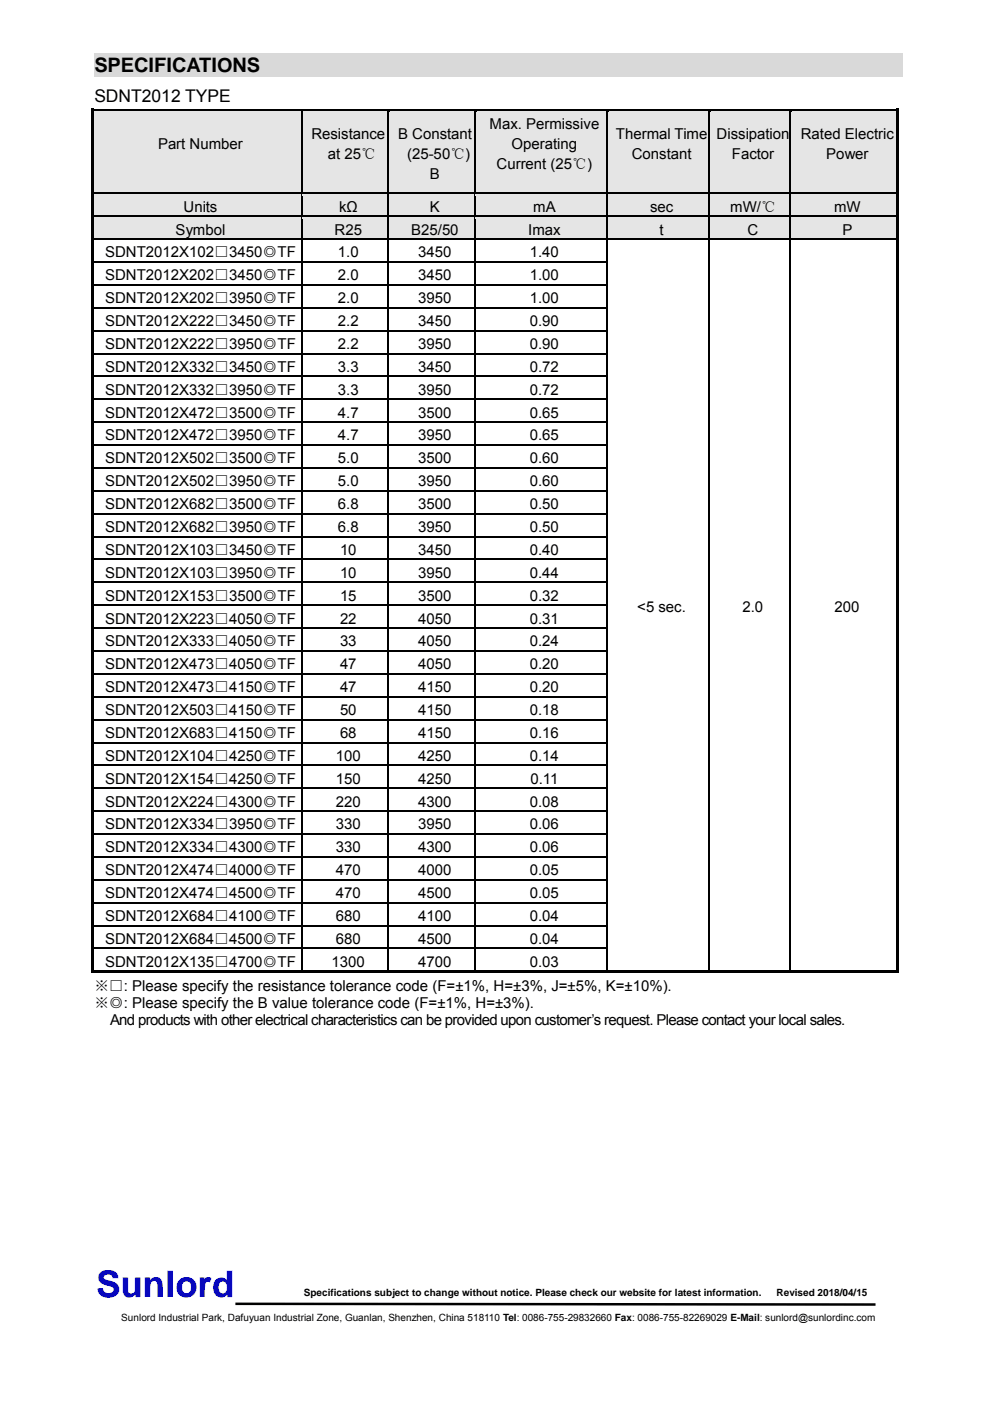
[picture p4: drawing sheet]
<svg xmlns="http://www.w3.org/2000/svg" width="210mm" height="297mm" viewBox="0 0 210 297" stroke-linecap="round" stroke-linejoin="round" font-family="sans-serif">
<defs><g id="words">
<text font-size="7.8" fill="#00f" x="20.4" y="275">Sunlord</text>
<text font-size="4.2" x="20" y="15.3">SPECIFICATIONS</text>
<text font-size="3.7" x="20" y="21.7">SDNT2012 TYPE</text>
<g font-size="3.2">
<text x="66" y="29.5">Resistance</text>
<text x="84.4" y="29.5">B Constant</text>
<text x="103.8" y="27.3">Max. Permissive</text>
<text x="130.6" y="29.5">Thermal Time</text>
<text x="151.9" y="29.5">Dissipation</text>
<text x="169.8" y="29.5">Rated Electric</text>
<text x="33.5" y="31.6">Part Number</text>
<text x="69.5" y="33.7">at 25℃</text>
<text x="86.3" y="33.7">(25-50℃)</text>
<text x="105.3" y="35.8">Current (25℃)</text>
<text x="108.5" y="31.6">Operating</text>
<text x="134" y="33.7">Constant</text>
<text x="155.2" y="33.7">Factor</text>
<text x="175.2" y="33.7">Power</text>
<text x="91.2" y="37.9">B</text>
<text x="38.9" y="44.9">Units</text>
<text x="71.9" y="44.9">kΩ</text>
<text x="91.2" y="44.9">K</text>
<text x="113.1" y="44.9">mA</text>
<text x="137.8" y="44.9">sec</text>
<text x="154.8" y="44.9">mW/℃</text>
<text x="176.8" y="44.9">mW</text>
<text x="37.2" y="49.7">Symbol</text>
<text x="71" y="49.7">R25</text>
<text x="87.2" y="49.7">B25/50</text>
<text x="112" y="49.7">Imax</text>
<text x="139.8" y="49.7">t</text>
<text x="158.5" y="49.7">C</text>
<text x="178.6" y="49.7">P</text>
<text x="22.3" y="54.6">SDNT2012X102□3450◎TF</text>
<text x="22.3" y="59.4">SDNT2012X202□3450◎TF</text>
<text x="71.7" y="54.6">1.0</text>
<text x="71.7" y="59.4">2.0</text>
<text x="88.7" y="54.6">3450</text>
<text x="88.7" y="59.4">3450</text>
<text x="112.3" y="54.6">1.40</text>
<text x="112.3" y="59.4">1.00</text>
<text x="22.3" y="64.3">SDNT2012X202□3950◎TF</text>
<text x="71.7" y="64.3">2.0</text>
<text x="88.7" y="64.3">3950</text>
<text x="112.3" y="64.3">1.00</text>
<text x="22.3" y="69.2">SDNT2012X222□3450◎TF</text>
<text x="71.7" y="69.2">2.2</text>
<text x="88.7" y="69.2">3450</text>
<text x="112.3" y="69.2">0.90</text>
<text x="22.3" y="74">SDNT2012X222□3950◎TF</text>
<text x="71.7" y="74">2.2</text>
<text x="88.7" y="74">3950</text>
<text x="112.3" y="74">0.90</text>
<text x="22.3" y="78.8">SDNT2012X332□3450◎TF</text>
<text x="22.3" y="83.7">SDNT2012X332□3950◎TF</text>
<text x="71.7" y="78.8">3.3</text>
<text x="71.7" y="83.7">3.3</text>
<text x="88.7" y="78.8">3450</text>
<text x="88.7" y="83.7">3950</text>
<text x="112.3" y="78.8">0.72</text>
<text x="112.3" y="83.7">0.72</text>
<text x="22.3" y="88.5">SDNT2012X472□3500◎TF</text>
<text x="71.7" y="88.5">4.7</text>
<text x="88.7" y="88.5">3500</text>
<text x="112.3" y="88.5">0.65</text>
<text x="22.3" y="93.4">SDNT2012X472□3950◎TF</text>
<text x="71.7" y="93.4">4.7</text>
<text x="88.7" y="93.4">3950</text>
<text x="112.3" y="93.4">0.65</text>
<text x="22.3" y="98.3">SDNT2012X502□3500◎TF</text>
<text x="71.7" y="98.3">5.0</text>
<text x="88.7" y="98.3">3500</text>
<text x="112.3" y="98.3">0.60</text>
<text x="22.3" y="103.1">SDNT2012X502□3950◎TF</text>
<text x="22.3" y="107.9">SDNT2012X682□3500◎TF</text>
<text x="71.7" y="103.1">5.0</text>
<text x="71.7" y="107.9">6.8</text>
<text x="88.7" y="103.1">3950</text>
<text x="88.7" y="107.9">3500</text>
<text x="112.3" y="103.1">0.60</text>
<text x="112.3" y="107.9">0.50</text>
<text x="22.3" y="112.8">SDNT2012X682□3950◎TF</text>
<text x="71.7" y="112.8">6.8</text>
<text x="88.7" y="112.8">3950</text>
<text x="112.3" y="112.8">0.50</text>
<text x="22.3" y="117.6">SDNT2012X103□3450◎TF</text>
<text x="72.1" y="117.6">10</text>
<text x="88.7" y="117.6">3450</text>
<text x="112.3" y="117.6">0.40</text>
<text x="22.3" y="122.5">SDNT2012X103□3950◎TF</text>
<text x="72.1" y="122.5">10</text>
<text x="88.7" y="122.5">3950</text>
<text x="112.3" y="122.5">0.44</text>
<text x="22.3" y="127.4">SDNT2012X153□3500◎TF</text>
<text x="72.1" y="127.4">15</text>
<text x="88.7" y="127.4">3500</text>
<text x="112.3" y="127.4">0.32</text>
<text x="135.1" y="129.8">&lt;5 sec.</text>
<text x="157.4" y="129.8">2.0</text>
<text x="176.9" y="129.8">200</text>
<text x="22.3" y="132.2">SDNT2012X223□4050◎TF</text>
<text x="22.3" y="137.1">SDNT2012X333□4050◎TF</text>
<text x="72.1" y="132.2">22</text>
<text x="72.1" y="137.1">33</text>
<text x="88.7" y="132.2">4050</text>
<text x="88.7" y="137.1">4050</text>
<text x="112.3" y="132.2">0.31</text>
<text x="112.3" y="137.1">0.24</text>
<text x="22.3" y="141.9">SDNT2012X473□4050◎TF</text>
<text x="72.1" y="141.9">47</text>
<text x="88.7" y="141.9">4050</text>
<text x="112.3" y="141.9">0.20</text>
<text x="22.3" y="146.7">SDNT2012X473□4150◎TF</text>
<text x="72.1" y="146.7">47</text>
<text x="88.7" y="146.7">4150</text>
<text x="112.3" y="146.7">0.20</text>
<text x="22.3" y="151.6">SDNT2012X503□4150◎TF</text>
<text x="72.1" y="151.6">50</text>
<text x="88.7" y="151.6">4150</text>
<text x="112.3" y="151.6">0.18</text>
<text x="22.3" y="156.5">SDNT2012X683□4150◎TF</text>
<text x="22.3" y="161.3">SDNT2012X104□4250◎TF</text>
<text x="71.2" y="161.3">100</text>
<text x="72.1" y="156.5">68</text>
<text x="88.7" y="156.5">4150</text>
<text x="88.7" y="161.3">4250</text>
<text x="112.3" y="156.5">0.16</text>
<text x="112.3" y="161.3">0.14</text>
<text x="22.3" y="166.2">SDNT2012X154□4250◎TF</text>
<text x="71.2" y="166.2">150</text>
<text x="88.7" y="166.2">4250</text>
<text x="112.5" y="166.2">0.11</text>
<text x="22.3" y="171">SDNT2012X224□4300◎TF</text>
<text x="71.2" y="171">220</text>
<text x="88.7" y="171">4300</text>
<text x="112.3" y="171">0.08</text>
<text x="22.3" y="175.9">SDNT2012X334□3950◎TF</text>
<text x="71.2" y="175.9">330</text>
<text x="88.7" y="175.9">3950</text>
<text x="112.3" y="175.9">0.06</text>
<text x="22.3" y="180.7">SDNT2012X334□4300◎TF</text>
<text x="22.3" y="185.6">SDNT2012X474□4000◎TF</text>
<text x="71.2" y="180.7">330</text>
<text x="71.2" y="185.6">470</text>
<text x="88.7" y="180.7">4300</text>
<text x="88.7" y="185.6">4000</text>
<text x="112.3" y="180.7">0.06</text>
<text x="112.3" y="185.6">0.05</text>
<text x="22.3" y="190.4">SDNT2012X474□4500◎TF</text>
<text x="71.2" y="190.4">470</text>
<text x="88.7" y="190.4">4500</text>
<text x="112.3" y="190.4">0.05</text>
<text x="22.3" y="195.3">SDNT2012X684□4100◎TF</text>
<text x="71.2" y="195.3">680</text>
<text x="88.7" y="195.3">4100</text>
<text x="112.3" y="195.3">0.04</text>
<text x="22.3" y="200.1">SDNT2012X684□4500◎TF</text>
<text x="71.2" y="200.1">680</text>
<text x="88.7" y="200.1">4500</text>
<text x="112.3" y="200.1">0.04</text>
<text x="22.3" y="205">SDNT2012X135□4700◎TF</text>
<text x="70.3" y="205">1300</text>
<text x="88.7" y="205">4700</text>
<text x="112.3" y="205">0.03</text>
<text x="20" y="210.2">※□: Please specify the resistance tolerance code (F=±1%, H=±3%, J=±5%, K=±10%).</text>
<text x="20" y="213.7">※◎: Please specify the B value tolerance code (F=±1%, H=±3%).</text>
<text x="23.3" y="217.3">And products with other electrical characteristics can be provided upon customer’s request. Please contact your local sales.</text>
</g>
<g font-size="2.1">
<text x="64.5" y="274.8">Specifications subject to change without notice. Please check our website for latest information.</text>
<text x="164.6" y="274.8">Revised 2018/04/15</text>
<text x="25.7" y="280.1">Sunlord Industrial Park, Dafuyuan Industrial Zone, Guanlan, Shenzhen, China 518110 Tel: 0086-755-29832660 Fax: 0086-755-82269029 E-Mail: sunlord@sunlordinc.com</text>
</g>
</g></defs>
<path d="M49.9 276.4l135.7 .2" fill="none" stroke="#000" stroke-width=".53"/>
<path d="M20 11.3h171.4v4.9h-171.4z" fill="#d9d9d9"/>
<g fill="#e5e5e5">
<path d="M19.9 23.6h44v17.3h-44z"/>
<path d="M20 28.2h43.6v4.2h-43.6z"/>
<path d="M20 32.4h43.6v4.3h-43.6z"/>
<path d="M64.1 23.6h18.1v17.3h-18.1z"/>
<path d="M64.3 26.1h17.7v4.2h-17.7z"/>
<path d="M64.3 30.3h17.7v4.2h-17.7z"/>
<path d="M64.3 34.5h17.7v4.3h-17.7z"/>
<path d="M82.5 23.6h18.1v17.3h-18.1z"/>
<path d="M82.7 26.1h17.7v4.2h-17.7z"/>
<path d="M82.7 30.3h17.7v4.2h-17.7z"/>
<path d="M82.7 34.5h17.7v4.3h-17.7z"/>
<path d="M100.8 23.6h27.9v17.3h-27.9z"/>
<path d="M101 24h27.4v4.2h-27.4z"/>
<path d="M101 28.2h27.4v4.2h-27.4z"/>
<path d="M101 32.4h27.4v4.3h-27.4z"/>
<path d="M101 36.7h27.4v4.2h-27.4z"/>
<path d="M128.9 23.6h21.4v17.3h-21.4z"/>
<path d="M129.1 26.1h20.9v4.2h-20.9z"/>
<path d="M129.1 30.3h20.9v4.2h-20.9z"/>
<path d="M129.1 34.5h20.9v4.3h-20.9z"/>
<path d="M150.5 23.6h16.9v17.3h-16.9z"/>
<path d="M150.7 26.1h16.5v4.2h-16.5z"/>
<path d="M150.7 30.3h16.5v4.2h-16.5z"/>
<path d="M150.7 34.5h16.5v4.3h-16.5z"/>
<path d="M167.7 23.6h22.4v17.3h-22.4z"/>
<path d="M167.9 26.1h22.1v4.2h-22.1z"/>
<path d="M167.9 30.3h22.1v4.2h-22.1z"/>
<path d="M167.9 34.5h22.1v4.3h-22.1z"/>
</g>
<path d="M19.4 23.1h.5v.9h-.5zM19.4 23.1h44.5v.5h-44.5z" fill="#000"/>
<path d="M19.9 23.8h44" fill="none" stroke="#e5e5e5" stroke-width=".36"/>
<path d="M64.1 23.6h.3v.4h-.3z" fill="#e5e5e5"/>
<path d="M63.9 23.6h.2v.4h-.2zM63.9 23.1h18.3v.5h-18.3z" fill="#000"/>
<path d="M64.4 23.8h17.8" fill="none" stroke="#e5e5e5" stroke-width=".36"/>
<path d="M82.5 23.6h.2v.4h-.2z" fill="#e5e5e5"/>
<path d="M82.2 23.6h.3v.4h-.3zM82.2 23.1h18.4v.5h-18.4z" fill="#000"/>
<path d="M82.7 23.8h17.9" fill="none" stroke="#e5e5e5" stroke-width=".36"/>
<path d="M100.8 23.6h.3v.4h-.3z" fill="#e5e5e5"/>
<path d="M100.6 23.6h.2v.4h-.2zM100.6 23.1h28.1v.5h-28.1z" fill="#000"/>
<path d="M101.1 23.8h27.6" fill="none" stroke="#e5e5e5" stroke-width=".36"/>
<path d="M128.9 23.6h.3v.4h-.3z" fill="#e5e5e5"/>
<path d="M128.7 23.6h.2v.4h-.2zM128.7 23.1h21.6v.5h-21.6z" fill="#000"/>
<path d="M129.2 23.8h21.1" fill="none" stroke="#e5e5e5" stroke-width=".36"/>
<path d="M150.5 23.6h.3v.4h-.3z" fill="#e5e5e5"/>
<path d="M150.3 23.6h.2v.4h-.2zM150.3 23.1h17.1v.5h-17.1z" fill="#000"/>
<path d="M150.8 23.8h16.6" fill="none" stroke="#e5e5e5" stroke-width=".36"/>
<path d="M167.7 23.6h.2v.4h-.2z" fill="#e5e5e5"/>
<path d="M167.4 23.6h.3v.4h-.3zM167.4 23.1h22.7v.5h-22.7zM190.1 23.1h.5v.9h-.5zM190.1 23.1h.5v.5h-.5zM19.4 24h.5v16.9h-.5zM190.1 24h.5v16.9h-.5z" fill="#000"/>
<path d="M167.9 23.8h22.2" fill="none" stroke="#e5e5e5" stroke-width=".36"/>
<path d="M64 24v16.9M82.3 24v16.9M100.7 24v16.9M128.8 24v16.9M150.4 24v16.9M167.5 24v16.9" fill="none" stroke="#000" stroke-width=".25"/>
<g fill="#e5e5e5">
<path d="M19.9 41.1h44v4.6h-44z"/>
<path d="M20 41.5h43.6v4.2h-43.6z"/>
<path d="M64.1 41.1h18.1v4.6h-18.1z"/>
<path d="M64.3 41.5h17.7v4.2h-17.7z"/>
<path d="M82.5 41.1h18.1v4.6h-18.1z"/>
<path d="M82.7 41.5h17.7v4.2h-17.7z"/>
<path d="M100.8 41.1h27.9v4.6h-27.9z"/>
<path d="M101 41.5h27.4v4.2h-27.4z"/>
<path d="M128.9 41.1h21.4v4.6h-21.4z"/>
<path d="M129.1 41.5h20.9v4.2h-20.9z"/>
<path d="M150.5 41.1h16.9v4.6h-16.9z"/>
<path d="M150.7 41.5h16.5v4.2h-16.5z"/>
<path d="M167.7 41.1h22.4v4.6h-22.4z"/>
<path d="M167.9 41.5h22.1v4.2h-22.1z"/>
</g>
<path d="M19.4 40.9h.5v.6h-.5zM19.4 41.5h.5v4.2h-.5zM63.9 40.9h.2v.6h-.2zM82.2 40.9h.3v.6h-.3zM100.6 40.9h.2v.6h-.2zM128.7 40.9h.2v.6h-.2zM150.3 40.9h.2v.6h-.2zM167.4 40.9h.3v.6h-.3zM190.1 40.9h.5v.6h-.5zM190.1 41.5h.5v4.2h-.5z" fill="#000"/>
<g fill="none" stroke="#000" stroke-width=".25">
<path d="M19.9 41h44M64 41.5v4.2M64.1 41h18.1M82.3 41.5v4.2M82.5 41h18.1M100.7 41.5v4.2M100.8 41h27.9M128.8 41.5v4.2M128.9 41h21.4M150.4 41.5v4.2M150.5 41h16.9M167.5 41.5v4.2"/>
<path d="M167.7 41h22.4"/>
</g>
<path d="M19.9 41.3h44M64.1 41.3h18.1M82.5 41.3h18.1M100.8 41.3h27.9M128.9 41.3h21.4M150.5 41.3h16.9M167.7 41.3h22.4" fill="none" stroke="#e5e5e5" stroke-width=".36"/>
<g fill="#e5e5e5">
<path d="M19.9 46h44v4.6h-44z"/>
<path d="M20 46.4h43.6v4.2h-43.6z"/>
<path d="M64.1 46h18.1v4.6h-18.1z"/>
<path d="M64.3 46.4h17.7v4.2h-17.7z"/>
<path d="M82.5 46h18.1v4.6h-18.1z"/>
<path d="M82.7 46.4h17.7v4.2h-17.7z"/>
<path d="M100.8 46h27.9v4.6h-27.9z"/>
<path d="M101 46.4h27.4v4.2h-27.4z"/>
<path d="M128.9 46h21.4v4.6h-21.4z"/>
<path d="M129.1 46.4h20.9v4.2h-20.9z"/>
<path d="M150.5 46h16.9v4.6h-16.9z"/>
<path d="M150.7 46.4h16.5v4.2h-16.5z"/>
<path d="M167.7 46h22.4v4.6h-22.4z"/>
<path d="M167.9 46.4h22.1v4.2h-22.1z"/>
</g>
<g fill="#000">
<path d="M19.4 45.7h.5v.7h-.5zM19.4 46.4h.5v4.2h-.5zM19.4 50.6h.5v.6h-.5zM19.4 51.2h.5v4.2h-.5zM19.4 55.4h.5v.6h-.5zM63.9 45.7h.2v.7h-.2zM63.9 50.6h.2v.6h-.2zM63.9 55.4h.2v.6h-.2zM82.2 45.7h.3v.7h-.3zM82.2 50.6h.3v.6h-.3zM82.2 55.4h.3v.6h-.3zM100.6 45.7h.2v.7h-.2z"/>
<path d="M100.6 50.6h.2v.6h-.2zM100.6 55.4h.2v.6h-.2zM128.7 45.7h.2v.7h-.2zM128.7 50.6h.2v.6h-.2zM128.7 55.4h.2v.6h-.2zM150.3 45.7h.2v.7h-.2zM150.3 50.6h.2v.6h-.2zM150.3 55.4h.2v.6h-.2zM167.4 45.7h.3v.7h-.3zM167.4 50.6h.3v.6h-.3zM167.4 55.4h.3v.6h-.3zM190.1 45.7h.5v.7h-.5z"/>
<path d="M190.1 46.4h.5v4.2h-.5zM190.1 50.6h.5v.6h-.5zM190.1 51.2h.5v4.2h-.5zM190.1 55.4h.5v.6h-.5zM19.4 56h.5v4.3h-.5zM19.4 60.3h.5v.6h-.5zM19.4 60.9h.5v4.2h-.5zM19.4 65.1h.5v.6h-.5zM19.4 65.7h.5v4.3h-.5zM19.4 70h.5v.6h-.5zM19.4 70.6h.5v4.2h-.5zM19.4 74.8h.5v.7h-.5z"/>
<path d="M19.4 75.5h.5v4.2h-.5zM63.9 60.3h.2v.6h-.2zM63.9 65.1h.2v.6h-.2zM63.9 70h.2v.6h-.2zM63.9 74.8h.2v.7h-.2zM82.2 60.3h.3v.6h-.3zM82.2 65.1h.3v.6h-.3zM82.2 70h.3v.6h-.3zM82.2 74.8h.3v.7h-.3zM100.6 60.3h.2v.6h-.2zM100.6 65.1h.2v.6h-.2zM100.6 70h.2v.6h-.2z"/>
<path d="M100.6 74.8h.2v.7h-.2zM128.7 60.3h.2v.6h-.2zM128.7 65.1h.2v.6h-.2zM128.7 70h.2v.6h-.2zM128.7 74.8h.2v.7h-.2zM150.3 60.3h.2v.6h-.2zM150.3 65.1h.2v.6h-.2zM150.3 70h.2v.6h-.2zM150.3 74.8h.2v.7h-.2zM167.4 60.3h.3v.6h-.3zM167.4 65.1h.3v.6h-.3zM167.4 70h.3v.6h-.3z"/>
<path d="M167.4 74.8h.3v.7h-.3zM190.1 56h.5v4.3h-.5zM190.1 60.3h.5v.6h-.5zM190.1 60.9h.5v4.2h-.5zM190.1 65.1h.5v.6h-.5zM190.1 65.7h.5v4.3h-.5zM190.1 70h.5v.6h-.5zM190.1 70.6h.5v4.2h-.5zM190.1 74.8h.5v.7h-.5zM190.1 75.5h.5v4.2h-.5zM19.4 79.7h.5v.6h-.5zM19.4 80.3h.5v4.2h-.5z"/>
<path d="M19.4 84.5h.5v.7h-.5zM19.4 85.2h.5v4.2h-.5zM19.4 89.4h.5v.6h-.5zM19.4 90h.5v4.2h-.5zM19.4 94.2h.5v.6h-.5zM19.4 94.8h.5v4.3h-.5zM19.4 99.1h.5v.6h-.5zM63.9 79.7h.2v.6h-.2zM63.9 84.5h.2v.7h-.2zM63.9 89.4h.2v.6h-.2zM63.9 94.2h.2v.6h-.2zM63.9 99.1h.2v.6h-.2z"/>
<path d="M82.2 79.7h.3v.6h-.3zM82.2 84.5h.3v.7h-.3zM82.2 89.4h.3v.6h-.3zM82.2 94.2h.3v.6h-.3zM82.2 99.1h.3v.6h-.3zM100.6 79.7h.2v.6h-.2zM100.6 84.5h.2v.7h-.2zM100.6 89.4h.2v.6h-.2zM100.6 94.2h.2v.6h-.2zM100.6 99.1h.2v.6h-.2zM128.7 79.7h.2v.6h-.2zM128.7 84.5h.2v.7h-.2z"/>
<path d="M128.7 89.4h.2v.6h-.2zM128.7 94.2h.2v.6h-.2zM128.7 99.1h.2v.6h-.2zM150.3 79.7h.2v.6h-.2zM150.3 84.5h.2v.7h-.2zM150.3 89.4h.2v.6h-.2zM150.3 94.2h.2v.6h-.2zM150.3 99.1h.2v.6h-.2zM167.4 79.7h.3v.6h-.3zM167.4 84.5h.3v.7h-.3zM167.4 89.4h.3v.6h-.3zM167.4 94.2h.3v.6h-.3z"/>
<path d="M167.4 99.1h.3v.6h-.3zM190.1 79.7h.5v.6h-.5zM190.1 80.3h.5v4.2h-.5zM190.1 84.5h.5v.7h-.5zM190.1 85.2h.5v4.2h-.5zM190.1 89.4h.5v.6h-.5zM190.1 90h.5v4.2h-.5zM190.1 94.2h.5v.6h-.5zM190.1 94.8h.5v4.3h-.5zM190.1 99.1h.5v.6h-.5zM19.4 99.7h.5v4.2h-.5zM19.4 103.9h.5v.7h-.5z"/>
<path d="M19.4 104.6h.5v4.2h-.5zM19.4 108.8h.5v.6h-.5zM19.4 109.4h.5v4.2h-.5zM19.4 113.6h.5v.7h-.5zM19.4 114.3h.5v4.2h-.5zM19.4 118.5h.5v.6h-.5zM63.9 103.9h.2v.7h-.2zM63.9 108.8h.2v.6h-.2zM63.9 113.6h.2v.7h-.2zM63.9 118.5h.2v.6h-.2zM82.2 103.9h.3v.7h-.3zM82.2 108.8h.3v.6h-.3z"/>
<path d="M82.2 113.6h.3v.7h-.3zM82.2 118.5h.3v.6h-.3zM100.6 103.9h.2v.7h-.2zM100.6 108.8h.2v.6h-.2zM100.6 113.6h.2v.7h-.2zM100.6 118.5h.2v.6h-.2zM128.7 103.9h.2v.7h-.2zM128.7 108.8h.2v.6h-.2zM128.7 113.6h.2v.7h-.2zM128.7 118.5h.2v.6h-.2zM150.3 103.9h.2v.7h-.2zM150.3 108.8h.2v.6h-.2z"/>
<path d="M150.3 113.6h.2v.7h-.2zM150.3 118.5h.2v.6h-.2zM167.4 103.9h.3v.7h-.3zM167.4 108.8h.3v.6h-.3zM167.4 113.6h.3v.7h-.3zM167.4 118.5h.3v.6h-.3zM190.1 99.7h.5v4.2h-.5zM190.1 103.9h.5v.7h-.5zM190.1 104.6h.5v4.2h-.5zM190.1 108.8h.5v.6h-.5zM190.1 109.4h.5v4.2h-.5zM190.1 113.6h.5v.7h-.5z"/>
<path d="M190.1 114.3h.5v4.2h-.5zM190.1 118.5h.5v.6h-.5zM19.4 119.1h.5v4.2h-.5zM19.4 123.3h.5v.7h-.5zM19.4 124h.5v4.2h-.5zM19.4 128.2h.5v.6h-.5zM19.4 128.8h.5v4.3h-.5zM19.4 133.1h.5v.6h-.5zM19.4 133.7h.5v4.2h-.5zM19.4 137.9h.5v.6h-.5zM63.9 123.3h.2v.7h-.2zM63.9 128.2h.2v.6h-.2z"/>
<path d="M63.9 133.1h.2v.6h-.2zM63.9 137.9h.2v.6h-.2zM82.2 123.3h.3v.7h-.3zM82.2 128.2h.3v.6h-.3zM82.2 133.1h.3v.6h-.3zM82.2 137.9h.3v.6h-.3zM100.6 123.3h.2v.7h-.2zM100.6 128.2h.2v.6h-.2zM100.6 133.1h.2v.6h-.2zM100.6 137.9h.2v.6h-.2zM128.7 123.3h.2v.7h-.2zM128.7 128.2h.2v.6h-.2z"/>
<path d="M128.7 133.1h.2v.6h-.2zM128.7 137.9h.2v.6h-.2zM150.3 123.3h.2v.7h-.2zM150.3 128.2h.2v.6h-.2zM150.3 133.1h.2v.6h-.2zM150.3 137.9h.2v.6h-.2zM167.4 123.3h.3v.7h-.3zM167.4 128.2h.3v.6h-.3zM167.4 133.1h.3v.6h-.3zM167.4 137.9h.3v.6h-.3zM190.1 119.1h.5v4.2h-.5zM190.1 123.3h.5v.7h-.5z"/>
<path d="M190.1 124h.5v4.2h-.5zM190.1 128.2h.5v.6h-.5zM190.1 128.8h.5v4.3h-.5zM190.1 133.1h.5v.6h-.5zM190.1 133.7h.5v4.2h-.5zM190.1 137.9h.5v.6h-.5zM19.4 138.5h.5v4.2h-.5zM19.4 142.7h.5v.7h-.5zM19.4 143.4h.5v4.2h-.5zM19.4 147.6h.5v.6h-.5zM19.4 148.2h.5v4.2h-.5zM19.4 152.4h.5v.7h-.5z"/>
<path d="M19.4 153.1h.5v4.2h-.5zM19.4 157.3h.5v.6h-.5zM63.9 142.7h.2v.7h-.2zM63.9 147.6h.2v.6h-.2zM63.9 152.4h.2v.7h-.2zM63.9 157.3h.2v.6h-.2zM82.2 142.7h.3v.7h-.3zM82.2 147.6h.3v.6h-.3zM82.2 152.4h.3v.7h-.3zM82.2 157.3h.3v.6h-.3zM100.6 142.7h.2v.7h-.2zM100.6 147.6h.2v.6h-.2z"/>
<path d="M100.6 152.4h.2v.7h-.2zM100.6 157.3h.2v.6h-.2zM128.7 142.7h.2v.7h-.2zM128.7 147.6h.2v.6h-.2zM128.7 152.4h.2v.7h-.2zM128.7 157.3h.2v.6h-.2zM150.3 142.7h.2v.7h-.2zM150.3 147.6h.2v.6h-.2zM150.3 152.4h.2v.7h-.2zM150.3 157.3h.2v.6h-.2zM167.4 142.7h.3v.7h-.3zM167.4 147.6h.3v.6h-.3z"/>
<path d="M167.4 152.4h.3v.7h-.3zM167.4 157.3h.3v.6h-.3zM190.1 138.5h.5v4.2h-.5zM190.1 142.7h.5v.7h-.5zM190.1 143.4h.5v4.2h-.5zM190.1 147.6h.5v.6h-.5zM190.1 148.2h.5v4.2h-.5zM190.1 152.4h.5v.7h-.5zM190.1 153.1h.5v4.2h-.5zM190.1 157.3h.5v.6h-.5zM19.4 157.9h.5v4.3h-.5zM19.4 162.2h.5v.6h-.5z"/>
<path d="M19.4 162.8h.5v4.2h-.5zM19.4 167h.5v.6h-.5zM19.4 167.6h.5v4.3h-.5zM19.4 171.9h.5v.6h-.5zM19.4 172.5h.5v4.2h-.5zM19.4 176.7h.5v.6h-.5zM63.9 162.2h.2v.6h-.2zM63.9 167h.2v.6h-.2zM63.9 171.9h.2v.6h-.2zM63.9 176.7h.2v.6h-.2zM82.2 162.2h.3v.6h-.3zM82.2 167h.3v.6h-.3z"/>
<path d="M82.2 171.9h.3v.6h-.3zM82.2 176.7h.3v.6h-.3zM100.6 162.2h.2v.6h-.2zM100.6 167h.2v.6h-.2zM100.6 171.9h.2v.6h-.2zM100.6 176.7h.2v.6h-.2zM128.7 162.2h.2v.6h-.2zM128.7 167h.2v.6h-.2zM128.7 171.9h.2v.6h-.2zM128.7 176.7h.2v.6h-.2zM150.3 162.2h.2v.6h-.2zM150.3 167h.2v.6h-.2z"/>
<path d="M150.3 171.9h.2v.6h-.2zM150.3 176.7h.2v.6h-.2zM167.4 162.2h.3v.6h-.3zM167.4 167h.3v.6h-.3zM167.4 171.9h.3v.6h-.3zM167.4 176.7h.3v.6h-.3zM190.1 157.9h.5v4.3h-.5zM190.1 162.2h.5v.6h-.5zM190.1 162.8h.5v4.2h-.5zM190.1 167h.5v.6h-.5zM190.1 167.6h.5v4.3h-.5zM190.1 171.9h.5v.6h-.5z"/>
<path d="M190.1 172.5h.5v4.2h-.5zM190.1 176.7h.5v.6h-.5zM19.4 177.3h.5v4.2h-.5zM19.4 181.5h.5v.7h-.5zM19.4 182.2h.5v4.2h-.5zM19.4 186.4h.5v.6h-.5zM19.4 187h.5v4.3h-.5zM19.4 191.3h.5v.6h-.5zM19.4 191.9h.5v4.2h-.5zM19.4 196.1h.5v.6h-.5zM63.9 181.5h.2v.7h-.2zM63.9 186.4h.2v.6h-.2z"/>
<path d="M63.9 191.3h.2v.6h-.2zM63.9 196.1h.2v.6h-.2zM82.2 181.5h.3v.7h-.3zM82.2 186.4h.3v.6h-.3zM82.2 191.3h.3v.6h-.3zM82.2 196.1h.3v.6h-.3zM100.6 181.5h.2v.7h-.2zM100.6 186.4h.2v.6h-.2zM100.6 191.3h.2v.6h-.2zM100.6 196.1h.2v.6h-.2zM128.7 181.5h.2v.7h-.2zM128.7 186.4h.2v.6h-.2z"/>
<path d="M128.7 191.3h.2v.6h-.2zM128.7 196.1h.2v.6h-.2zM150.3 181.5h.2v.7h-.2zM150.3 186.4h.2v.6h-.2zM150.3 191.3h.2v.6h-.2zM150.3 196.1h.2v.6h-.2zM167.4 181.5h.3v.7h-.3zM167.4 186.4h.3v.6h-.3zM167.4 191.3h.3v.6h-.3zM167.4 196.1h.3v.6h-.3zM190.1 177.3h.5v4.2h-.5zM190.1 181.5h.5v.7h-.5z"/>
<path d="M190.1 182.2h.5v4.2h-.5zM190.1 186.4h.5v.6h-.5zM190.1 187h.5v4.3h-.5zM190.1 191.3h.5v.6h-.5zM190.1 191.9h.5v4.2h-.5zM190.1 196.1h.5v.6h-.5zM19.4 196.7h.5v4.3h-.5zM19.4 201h.5v.6h-.5zM19.4 201.6h.5v4.7h-.5zM19.4 205.8h44.5v.5h-44.5zM63.9 201h.2v.6h-.2zM63.9 205.8h18.3v.5h-18.3z"/>
<path d="M82.2 201h.3v.6h-.3zM82.2 205.8h18.4v.5h-18.4zM100.6 201h.2v.6h-.2zM100.6 205.8h28.1v.5h-28.1zM128.7 201h.2v.6h-.2zM128.7 205.8h21.6v.5h-21.6zM150.3 201h.2v.6h-.2zM150.3 205.8h17.1v.5h-17.1zM167.4 201h.3v.6h-.3zM167.4 205.8h22.7v.5h-22.7zM190.1 196.7h.5v4.3h-.5zM190.1 201h.5v.6h-.5z"/>
<path d="M190.1 201.6h.5v4.7h-.5zM190.1 205.8h.5v.5h-.5z"/>
</g>
<g fill="none" stroke="#000" stroke-width=".25">
<path d="M19.9 45.9h44M19.9 50.7h44M19.9 55.6h44M64 46.4v4.2M64 51.2v4.2M64 56v4.3M64.1 45.9h18.1M64.1 50.7h18.1M64.1 55.6h18.1M82.3 46.4v4.2M82.3 51.2v4.2M82.3 56v4.3"/>
<path d="M82.5 45.9h18.1M82.5 50.7h18.1M82.5 55.6h18.1M100.7 46.4v4.2M100.7 51.2v4.2M100.7 56v4.3M100.8 45.9h27.9M100.8 50.7h27.9M100.8 55.6h27.9M128.8 46.4v4.2M128.8 51.2v4.2M128.8 56v4.3"/>
<path d="M128.9 45.9h21.4M128.9 50.7h21.4M150.4 46.4v4.2M150.4 51.2v4.2M150.4 56v4.3M150.5 45.9h16.9M150.5 50.7h16.9M167.5 46.4v4.2M167.5 51.2v4.2M167.5 56v4.3M167.7 45.9h22.4M167.7 50.7h22.4"/>
<path d="M19.9 60.4h44M19.9 65.3h44M19.9 70.1h44M19.9 75h44M19.9 79.8h44M64 60.9v4.2M64 65.7v4.3M64 70.6v4.2M64 75.5v4.2M64.1 60.4h18.1M64.1 65.3h18.1M64.1 70.1h18.1"/>
<path d="M64.1 75h18.1M64.1 79.8h18.1M82.3 60.9v4.2M82.3 65.7v4.3M82.3 70.6v4.2M82.3 75.5v4.2M82.5 60.4h18.1M82.5 65.3h18.1M82.5 70.1h18.1M82.5 75h18.1M82.5 79.8h18.1M100.7 60.9v4.2"/>
<path d="M100.7 65.7v4.3M100.7 70.6v4.2M100.7 75.5v4.2M100.8 60.4h27.9M100.8 65.3h27.9M100.8 70.1h27.9M100.8 75h27.9M100.8 79.8h27.9M128.8 60.9v4.2M128.8 65.7v4.3M128.8 70.6v4.2M128.8 75.5v4.2"/>
<path d="M150.4 60.9v4.2M150.4 65.7v4.3M150.4 70.6v4.2M150.4 75.5v4.2M167.5 60.9v4.2M167.5 65.7v4.3M167.5 70.6v4.2M167.5 75.5v4.2M19.9 84.7h44M19.9 89.5h44M19.9 94.4h44M19.9 99.2h44"/>
<path d="M64 80.3v4.2M64 85.2v4.2M64 90v4.2M64 94.8v4.3M64 99.7v4.2M64.1 84.7h18.1M64.1 89.5h18.1M64.1 94.4h18.1M64.1 99.2h18.1M82.3 80.3v4.2M82.3 85.2v4.2M82.3 90v4.2"/>
<path d="M82.3 94.8v4.3M82.3 99.7v4.2M82.5 84.7h18.1M82.5 89.5h18.1M82.5 94.4h18.1M82.5 99.2h18.1M100.7 80.3v4.2M100.7 85.2v4.2M100.7 90v4.2M100.7 94.8v4.3M100.7 99.7v4.2M100.8 84.7h27.9"/>
<path d="M100.8 89.5h27.9M100.8 94.4h27.9M100.8 99.2h27.9M128.8 80.3v4.2M128.8 85.2v4.2M128.8 90v4.2M128.8 94.8v4.3M128.8 99.7v4.2M150.4 80.3v4.2M150.4 85.2v4.2M150.4 90v4.2M150.4 94.8v4.3"/>
<path d="M150.4 99.7v4.2M167.5 80.3v4.2M167.5 85.2v4.2M167.5 90v4.2M167.5 94.8v4.3M167.5 99.7v4.2M19.9 104.1h44M19.9 108.9h44M19.9 113.8h44M19.9 118.6h44M64 104.6v4.2M64 109.4v4.2"/>
<path d="M64 114.3v4.2M64 119.1v4.2M64.1 104.1h18.1M64.1 108.9h18.1M64.1 113.8h18.1M64.1 118.6h18.1M82.3 104.6v4.2M82.3 109.4v4.2M82.3 114.3v4.2M82.3 119.1v4.2M82.5 104.1h18.1M82.5 108.9h18.1"/>
<path d="M82.5 113.8h18.1M82.5 118.6h18.1M100.7 104.6v4.2M100.7 109.4v4.2M100.7 114.3v4.2M100.7 119.1v4.2M100.8 104.1h27.9M100.8 108.9h27.9M100.8 113.8h27.9M100.8 118.6h27.9M128.8 104.6v4.2M128.8 109.4v4.2"/>
<path d="M128.8 114.3v4.2M128.8 119.1v4.2M150.4 104.6v4.2M150.4 109.4v4.2M150.4 114.3v4.2M150.4 119.1v4.2M167.5 104.6v4.2M167.5 109.4v4.2M167.5 114.3v4.2M167.5 119.1v4.2M19.9 123.5h44M19.9 128.3h44"/>
<path d="M19.9 133.2h44M19.9 138h44M64 124v4.2M64 128.8v4.3M64 133.7v4.2M64 138.5v4.2M64.1 123.5h18.1M64.1 128.3h18.1M64.1 133.2h18.1M64.1 138h18.1M82.3 124v4.2M82.3 128.8v4.3"/>
<path d="M82.3 133.7v4.2M82.3 138.5v4.2M82.5 123.5h18.1M82.5 128.3h18.1M82.5 133.2h18.1M82.5 138h18.1M100.7 124v4.2M100.7 128.8v4.3M100.7 133.7v4.2M100.7 138.5v4.2M100.8 123.5h27.9M100.8 128.3h27.9"/>
<path d="M100.8 133.2h27.9M100.8 138h27.9M128.8 124v4.2M128.8 128.8v4.3M128.8 133.7v4.2M128.8 138.5v4.2M150.4 124v4.2M150.4 128.8v4.3M150.4 133.7v4.2M150.4 138.5v4.2M167.5 124v4.2M167.5 128.8v4.3"/>
<path d="M167.5 133.7v4.2M167.5 138.5v4.2M19.9 142.9h44M19.9 147.7h44M19.9 152.6h44M19.9 157.4h44M64 143.4v4.2M64 148.2v4.2M64 153.1v4.2M64 157.9v4.3M64.1 142.9h18.1M64.1 147.7h18.1"/>
<path d="M64.1 152.6h18.1M64.1 157.4h18.1M82.3 143.4v4.2M82.3 148.2v4.2M82.3 153.1v4.2M82.3 157.9v4.3M82.5 142.9h18.1M82.5 147.7h18.1M82.5 152.6h18.1M82.5 157.4h18.1M100.7 143.4v4.2M100.7 148.2v4.2"/>
<path d="M100.7 153.1v4.2M100.7 157.9v4.3M100.8 142.9h27.9M100.8 147.7h27.9M100.8 152.6h27.9M100.8 157.4h27.9M128.8 143.4v4.2M128.8 148.2v4.2M128.8 153.1v4.2M128.8 157.9v4.3M150.4 143.4v4.2M150.4 148.2v4.2"/>
<path d="M150.4 153.1v4.2M150.4 157.9v4.3M167.5 143.4v4.2M167.5 148.2v4.2M167.5 153.1v4.2M167.5 157.9v4.3M19.9 162.3h44M19.9 167.1h44M19.9 172h44M19.9 176.8h44M64 162.8v4.2M64 167.6v4.3"/>
<path d="M64 172.5v4.2M64 177.3v4.2M64.1 162.3h18.1M64.1 167.1h18.1M64.1 172h18.1M64.1 176.8h18.1M82.3 162.8v4.2M82.3 167.6v4.3M82.3 172.5v4.2M82.3 177.3v4.2M82.5 162.3h18.1M82.5 167.1h18.1"/>
<path d="M82.5 172h18.1M82.5 176.8h18.1M100.7 162.8v4.2M100.7 167.6v4.3M100.7 172.5v4.2M100.7 177.3v4.2M100.8 162.3h27.9M100.8 167.1h27.9M100.8 172h27.9M100.8 176.8h27.9M128.8 162.8v4.2M128.8 167.6v4.3"/>
<path d="M128.8 172.5v4.2M128.8 177.3v4.2M150.4 162.8v4.2M150.4 167.6v4.3M150.4 172.5v4.2M150.4 177.3v4.2M167.5 162.8v4.2M167.5 167.6v4.3M167.5 172.5v4.2M167.5 177.3v4.2M19.9 181.7h44M19.9 186.5h44"/>
<path d="M19.9 191.4h44M19.9 196.2h44M64 182.2v4.2M64 187v4.3M64 191.9v4.2M64 196.7v4.3M64.1 181.7h18.1M64.1 186.5h18.1M64.1 191.4h18.1M64.1 196.2h18.1M82.3 182.2v4.2M82.3 187v4.3"/>
<path d="M82.3 191.9v4.2M82.3 196.7v4.3M82.5 181.7h18.1M82.5 186.5h18.1M82.5 191.4h18.1M82.5 196.2h18.1M100.7 182.2v4.2M100.7 187v4.3M100.7 191.9v4.2M100.7 196.7v4.3M100.8 181.7h27.9M100.8 186.5h27.9"/>
<path d="M100.8 191.4h27.9M100.8 196.2h27.9M128.8 182.2v4.2M128.8 187v4.3M128.8 191.9v4.2M128.8 196.7v4.3M150.4 182.2v4.2M150.4 187v4.3M150.4 191.9v4.2M150.4 196.7v4.3M167.5 182.2v4.2M167.5 187v4.3"/>
<path d="M167.5 191.9v4.2M167.5 196.7v4.3M19.9 201.1h44M64 201.6v4.2M64.1 201.1h18.1M82.3 201.6v4.2M82.5 201.1h18.1M100.7 201.6v4.2M100.8 201.1h27.9M128.8 201.6v4.2M150.4 201.6v4.2M167.5 201.6v4.2"/>
</g>
<path d="M19.9 46.2h44M64.1 46.2h18.1M82.5 46.2h18.1M100.8 46.2h27.9M128.9 46.2h21.4M150.5 46.2h16.9M167.7 46.2h22.4" fill="none" stroke="#e5e5e5" stroke-width=".36"/>
<use href="#words"/>
</svg>
